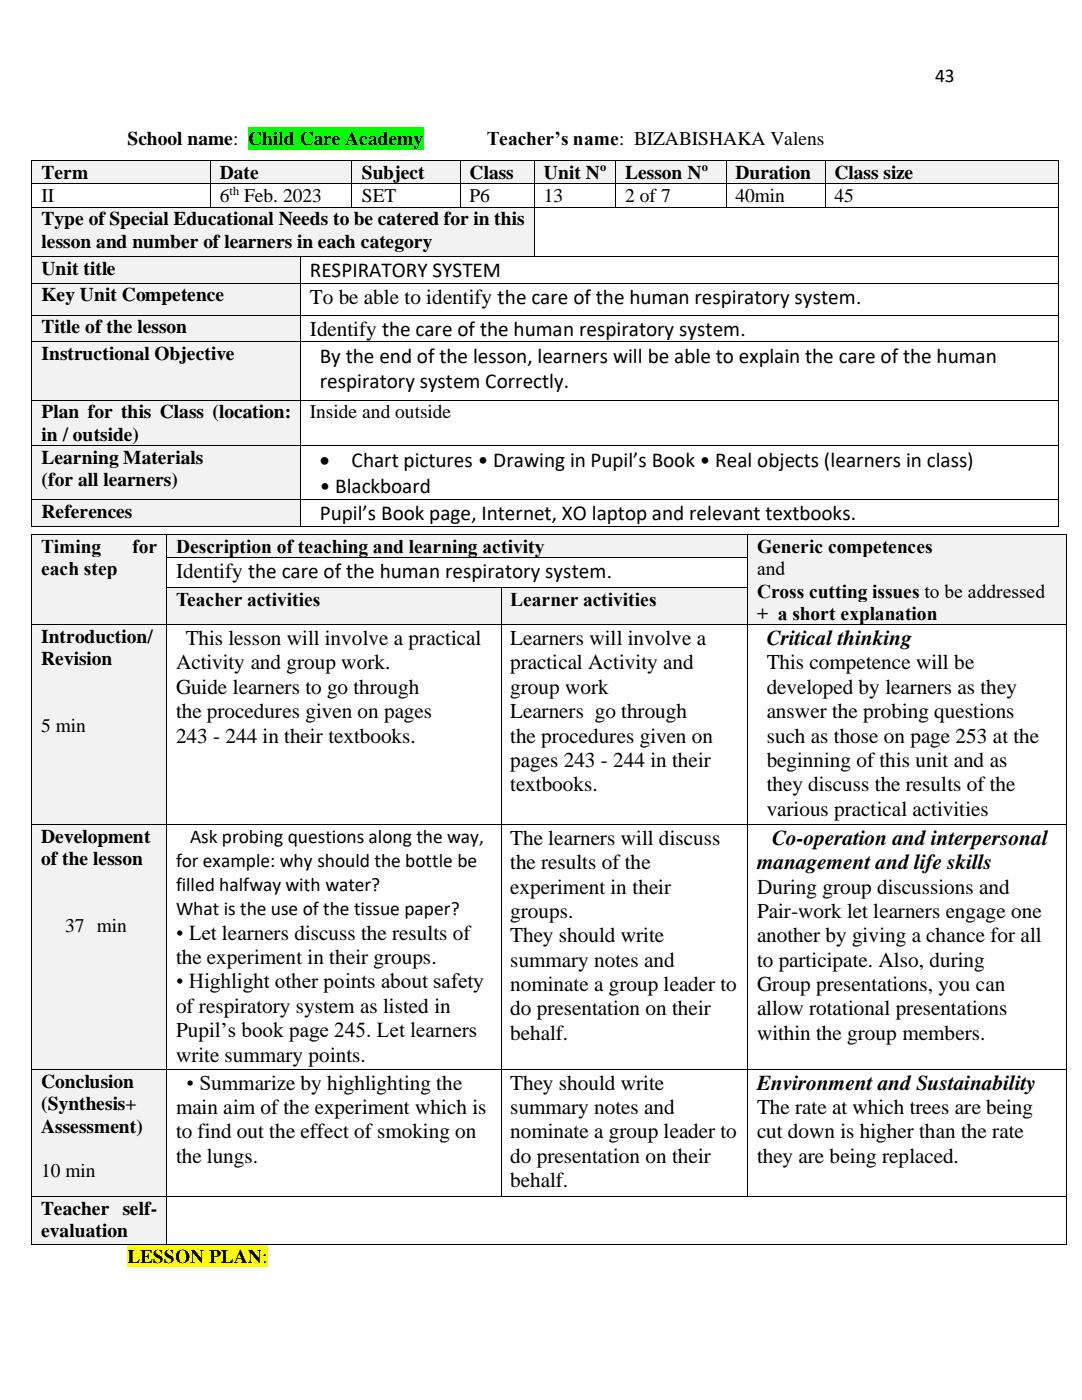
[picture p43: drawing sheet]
<svg xmlns="http://www.w3.org/2000/svg" width="216mm" height="279mm" viewBox="0 0 216 279" stroke-linecap="round" stroke-linejoin="round" font-family="sans-serif">
<defs><g id="words">
<g font-size="4.2">
<text x="61.9" y="55.3">RESPIRATORY SYSTEM</text>
<text x="61.9" y="60.6">To be able to identify the care of the human respiratory system.</text>
<text x="61.9" y="67">Identify the care of the human respiratory system.</text>
<text x="63.8" y="72.3">By the end of the lesson, learners will be able to explain the care of the human</text>
<text x="63.8" y="77.5">respiratory system Correctly.</text>
<text x="63.8" y="93.2">•</text>
<text x="70.1" y="93.2">Chart pictures • Drawing in Pupil’s Book • Real objects (learners in class)</text>
<text x="63.8" y="98.4">• Blackboard</text>
<text x="63.8" y="103.8">Pupil’s Book page, Internet, XO laptop and relevant textbooks.</text>
<text x="35.1" y="115.4">Identify the care of the human respiratory system.</text>
<text x="37.1" y="128.7">This lesson will involve a practical</text>
<text x="101.8" y="128.7">Learners will involve a</text>
<text x="153" y="128.7">Critical thinking</text>
<text x="35.1" y="133.6">Activity and group work.</text>
<text x="101.8" y="133.6">practical Activity and</text>
<text x="153" y="133.6">This competence will be</text>
<text x="35.1" y="138.5">Guide learners to go through</text>
<text x="35.1" y="143.4">the procedures given on pages</text>
<text x="101.8" y="138.5">group work</text>
<text x="101.8" y="143.4">Learners go through</text>
<text x="153" y="138.5">developed by learners as they</text>
<text x="153" y="143.4">answer the probing questions</text>
<text x="35.1" y="148.2">243 - 244 in their textbooks.</text>
<text x="101.8" y="148.2">the procedures given on</text>
<text x="153" y="148.2">such as those on page 253 at the</text>
<text x="101.8" y="153.1">pages 243 - 244 in their</text>
<text x="153" y="153.1">beginning of this unit and as</text>
<text x="101.8" y="157.9">textbooks.</text>
<text x="153" y="157.9">they discuss the results of the</text>
<text x="153" y="162.9">various practical activities</text>
<text x="101.8" y="168.6">The learners will discuss</text>
<text x="101.8" y="173.4">the results of the</text>
<text x="151.1" y="173.4">management and life skills</text>
<text x="154" y="168.6">Co-operation and interpersonal</text>
<text x="101.8" y="178.4">experiment in their</text>
<text x="151.1" y="178.4">During group discussions and</text>
<text x="101.8" y="183.2">groups.</text>
<text x="151.1" y="183.2">Pair-work let learners engage one</text>
<text x="35.1" y="187.6">• Let learners discuss the results of</text>
<text x="101.8" y="188.1">They should write</text>
<text x="151.1" y="188.1">another by giving a chance for all</text>
<text x="35.1" y="192.4">the experiment in their groups.</text>
<text x="35.1" y="197.3">• Highlight other points about safety</text>
<text x="101.8" y="192.9">summary notes and</text>
<text x="101.8" y="197.8">nominate a group leader to</text>
<text x="151.1" y="192.9">to participate. Also, during</text>
<text x="151.1" y="197.8">Group presentations, you can</text>
<text x="35.1" y="202.2">of respiratory system as listed in</text>
<text x="101.8" y="202.6">do presentation on their</text>
<text x="151.1" y="202.6">allow rotational presentations</text>
<text x="35.1" y="207.1">Pupil’s book page 245. Let learners</text>
<text x="101.8" y="207.6">behalf.</text>
<text x="151.1" y="207.6">within the group members.</text>
<text x="35.1" y="211.9">write summary points.</text>
<text x="37.2" y="217.5">• Summarize by highlighting the</text>
<text x="101.8" y="217.5">They should write</text>
<text x="151.1" y="217.5">Environment and Sustainability</text>
<text x="35.1" y="222.3">main aim of the experiment which is</text>
<text x="35.1" y="227.2">to find out the effect of smoking on</text>
<text x="101.8" y="222.3">summary notes and</text>
<text x="101.8" y="227.2">nominate a group leader to</text>
<text x="151.1" y="222.3">The rate at which trees are being</text>
<text x="151.1" y="227.2">cut down is higher than the rate</text>
<text x="35.1" y="232.1">the lungs.</text>
<text x="101.8" y="232.1">do presentation on their</text>
<text x="151.1" y="232.1">they are being replaced.</text>
<text x="101.8" y="237">behalf.</text>
</g>
<g font-size="3.9">
<text x="186.6" y="16.4">43</text>
<text x="25.4" y="29">School name:</text>
<text x="49.5" y="29">Child Care Academy</text>
<text x="97.1" y="29">Teacher’s name: BIZABISHAKA Valens</text>
<text x="8.3" y="35.7">Term</text>
<text x="43.9" y="35.7">Date</text>
<text x="72.2" y="35.7">Subject</text>
<text x="93.7" y="35.7">Class</text>
<text x="108.5" y="35.7">Unit N</text>
<text x="124.8" y="35.7">Lesson N</text>
<text x="146.7" y="35.7">Duration</text>
<text x="166.5" y="35.7">Class size</text>
<text x="8.3" y="40.4">II</text>
<text x="43.9" y="40.4">6</text>
<text x="48.7" y="40.4">Feb. 2023</text>
<text x="72.2" y="40.4">SET</text>
<text x="93.7" y="40.4">P6</text>
<text x="108.5" y="40.4">13</text>
<text x="124.8" y="40.4">2 of 7</text>
<text x="146.7" y="40.4">40min</text>
<text x="166.5" y="40.4">45</text>
<text x="8.3" y="45">Type of Special Educational Needs to be catered for in this</text>
<text x="8.3" y="49.5">lesson and number of learners in each category</text>
<text x="8.3" y="54.9">Unit title</text>
<text x="8.3" y="60.2">Key Unit Competence</text>
<text x="8.3" y="66.5">Title of the lesson</text>
<text x="8.3" y="71.9">Instructional Objective</text>
<text x="8.3" y="83.5">Plan for this Class (location:</text>
<text x="61.9" y="83.5">Inside and outside</text>
<text x="8.3" y="88">in / outside)</text>
<text x="8.3" y="92.5">Learning Materials</text>
<text x="8.3" y="97">(for all learners)</text>
<text x="8.3" y="103.3">References</text>
<text x="8.2" y="110.3">Timing</text>
<text x="26.4" y="110.3">for</text>
<text x="35.1" y="110.3">Description of teaching and learning activity</text>
<text x="151.1" y="110.3">Generic competences</text>
<text x="8.2" y="114.8">each step</text>
<text x="151.1" y="114.8">and</text>
<text x="151.1" y="119.3">Cross cutting issues to be addressed</text>
<text x="35.1" y="120.9">Teacher activities</text>
<text x="101.8" y="120.9">Learner activities</text>
<text x="151.1" y="123.7">+ a short explanation</text>
<text x="8.2" y="128.4">Introduction/</text>
<text x="8.2" y="132.8">Revision</text>
<text x="8.2" y="146.2">5 min</text>
<text x="8.2" y="168.2">Development</text>
<text x="8.2" y="172.6">of the lesson</text>
<text x="35.1" y="173.1">for example: why should the bottle be</text>
<text x="37.9" y="168.3">Ask probing questions along the way,</text>
<text x="35.1" y="177.8">filled halfway with water?</text>
<text x="35.1" y="182.5">What is the use of the tissue paper?</text>
<text x="13" y="186.1">37 min</text>
<text x="8.2" y="217.1">Conclusion</text>
<text x="8.2" y="221.5">(Synthesis+</text>
<text x="8.2" y="226">Assessment)</text>
<text x="8.2" y="234.9">10 min</text>
<text x="8.2" y="242.5">Teacher self-</text>
<text x="8.2" y="246.9">evaluation</text>
<text x="25.4" y="252">LESSON PLAN:</text>
</g>
<g font-size="2.5">
<text x="119.7" y="34.1">o</text>
<text x="140" y="34.1">o</text>
<text x="45.8" y="39">th</text>
</g>
</g></defs>
<path d="M49.5 25.4h35v4.5h-35z" fill-rule="evenodd" fill="#0f0"/>
<g fill="#f2f2f2">
<path d="M6.4 32.2h35.4v4.4h-35.4z" fill-rule="evenodd"/>
<path d="M8.3 32.2h31.8v4.4h-31.8z" fill-rule="evenodd"/>
<path d="M42 32.2h28.1v4.4h-28.1z" fill-rule="evenodd"/>
<path d="M43.9 32.2h24.4v4.4h-24.4z" fill-rule="evenodd"/>
<path d="M70.3 32.2h21.5v4.4h-21.5z" fill-rule="evenodd"/>
<path d="M72.2 32.2h17.7v4.4h-17.7z" fill-rule="evenodd"/>
<path d="M91.9 32.2h14.6v4.4h-14.6z" fill-rule="evenodd"/>
<path d="M93.7 32.2h11v4.4h-11z" fill-rule="evenodd"/>
<path d="M106.7 32.2h16v4.4h-16z" fill-rule="evenodd"/>
<path d="M108.5 32.2h12.5v4.4h-12.5z" fill-rule="evenodd"/>
<path d="M122.9 32.2h21.9v4.4h-21.9z" fill-rule="evenodd"/>
<path d="M124.8 32.2h18.1v4.4h-18.1z" fill-rule="evenodd"/>
<path d="M145 32.2h19.6v4.4h-19.6z" fill-rule="evenodd"/>
<path d="M146.7 32.2h16v4.4h-16z" fill-rule="evenodd"/>
<path d="M164.7 32.2h46.4v4.4h-46.4z" fill-rule="evenodd"/>
<path d="M166.5 32.2h42.9v4.4h-42.9z" fill-rule="evenodd"/>
</g>
<g fill="#000">
<path d="M6.3 32h.1v.2h-.1z" fill-rule="evenodd"/>
<path d="M6.3 32h.1v.2h-.1z" fill-rule="evenodd"/>
<path d="M6.3 36.6h.1v.2h-.1z" fill-rule="evenodd"/>
<path d="M41.8 32h.2v.2h-.2z" fill-rule="evenodd"/>
<path d="M41.8 36.6h.2v.2h-.2z" fill-rule="evenodd"/>
<path d="M70.1 32h.2v.2h-.2z" fill-rule="evenodd"/>
<path d="M70.1 36.6h.2v.2h-.2z" fill-rule="evenodd"/>
<path d="M91.8 32h.1v.2h-.1z" fill-rule="evenodd"/>
<path d="M91.8 36.6h.1v.2h-.1z" fill-rule="evenodd"/>
<path d="M106.5 32h.2v.2h-.2z" fill-rule="evenodd"/>
<path d="M106.5 36.6h.2v.2h-.2z" fill-rule="evenodd"/>
<path d="M122.7 32h.2v.2h-.2z" fill-rule="evenodd"/>
<path d="M122.7 36.6h.2v.2h-.2z" fill-rule="evenodd"/>
<path d="M144.8 32h.2v.2h-.2z" fill-rule="evenodd"/>
<path d="M144.8 36.6h.2v.2h-.2z" fill-rule="evenodd"/>
<path d="M164.6 32h.1v.2h-.1z" fill-rule="evenodd"/>
<path d="M164.6 36.6h.1v.2h-.1z" fill-rule="evenodd"/>
<path d="M211.1 32h.2v.2h-.2z" fill-rule="evenodd"/>
<path d="M211.1 32h.2v.2h-.2z" fill-rule="evenodd"/>
<path d="M211.1 36.6h.2v.2h-.2z" fill-rule="evenodd"/>
</g>
<g fill="none" stroke="#000" stroke-width=".2">
<path d="M6.3 32.2v4.4M6.3 36.8v4.5M6.4 32.1h35.4M6.4 36.7h35.4M41.9 32.2v4.4M41.9 36.8v4.5M42 32.1h28.1M42 36.7h28.1M70.2 32.2v4.4M70.2 36.8v4.5M70.3 32.1h21.5M70.3 36.7h21.5"/>
<path d="M91.8 32.2v4.4M91.8 36.8v4.5M91.9 32.1h14.6M91.9 36.7h14.6M106.6 32.2v4.4M106.6 36.8v4.5M106.7 32.1h16M106.7 36.7h16M122.8 32.2v4.4M122.8 36.8v4.5M122.9 32.1h21.9M122.9 36.7h21.9"/>
<path d="M144.9 32.2v4.4M144.9 36.8v4.5M145 32.1h19.6M145 36.7h19.6M164.6 32.2v4.4M164.6 36.8v4.5M164.7 32.1h46.4M164.7 36.7h46.4M211.2 32.2v4.4M211.2 36.8v4.5"/>
</g>
<g fill="#f2f2f2">
<path d="M6.4 41.5h100.1v9.6h-100.1z" fill-rule="evenodd"/>
<path d="M8.3 41.5h96.4v4.4h-96.4z" fill-rule="evenodd"/>
<path d="M8.3 45.9h96.4v4.5h-96.4z" fill-rule="evenodd"/>
</g>
<g fill="#000">
<path d="M6.3 41.3h.1v.2h-.1z" fill-rule="evenodd"/>
<path d="M41.8 41.3h.2v.2h-.2z" fill-rule="evenodd"/>
<path d="M70.1 41.3h.2v.2h-.2z" fill-rule="evenodd"/>
<path d="M91.8 41.3h.1v.2h-.1z" fill-rule="evenodd"/>
<path d="M106.5 41.3h.2v.2h-.2z" fill-rule="evenodd"/>
<path d="M122.7 41.3h.2v.2h-.2z" fill-rule="evenodd"/>
<path d="M144.8 41.3h.2v.2h-.2z" fill-rule="evenodd"/>
<path d="M164.6 41.3h.1v.2h-.1z" fill-rule="evenodd"/>
<path d="M211.1 41.3h.2v.2h-.2z" fill-rule="evenodd"/>
</g>
<path d="M6.3 41.5v9.6M6.4 41.4h35.4M42 41.4h28.1M70.3 41.4h21.5M91.9 41.4h14.6M106.6 41.5v9.6M106.7 41.4h16M122.9 41.4h21.9M145 41.4h19.6M164.7 41.4h46.4M211.2 41.5v9.6" fill="none" stroke="#000" stroke-width=".2"/>
<g fill="#f2f2f2">
<path d="M6.4 51.3h53.5v5.2h-53.5z" fill-rule="evenodd"/>
<path d="M8.3 51.3h49.8v4.5h-49.8z" fill-rule="evenodd"/>
</g>
<g fill="#000">
<path d="M6.3 51.1h.1v.2h-.1z" fill-rule="evenodd"/>
<path d="M59.9 51.1h.2v.2h-.2z" fill-rule="evenodd"/>
<path d="M106.5 51.1h.2v.2h-.2z" fill-rule="evenodd"/>
<path d="M211.1 51.1h.2v.2h-.2z" fill-rule="evenodd"/>
</g>
<path d="M6.3 51.3v5.2M6.4 51.2h53.5M60 51.3v5.2M60.1 51.2h46.4M106.7 51.2h104.4M211.2 51.3v5.2" fill="none" stroke="#000" stroke-width=".2"/>
<g fill="#f2f2f2">
<path d="M6.4 56.6h53.5v6.2h-53.5z" fill-rule="evenodd"/>
<path d="M8.3 56.6h49.8v4.4h-49.8z" fill-rule="evenodd"/>
</g>
<g fill="#000">
<path d="M6.3 56.5h.1v.1h-.1z" fill-rule="evenodd"/>
<path d="M59.9 56.5h.2v.1h-.2z" fill-rule="evenodd"/>
<path d="M211.1 56.5h.2v.1h-.2z" fill-rule="evenodd"/>
</g>
<path d="M6.3 56.6v6.2M6.4 56.6h53.5M60 56.6v6.2M60.1 56.6h151M211.2 56.6v6.2" fill="none" stroke="#000" stroke-width=".2"/>
<g fill="#f2f2f2">
<path d="M6.4 63h53.5v5.1h-53.5z" fill-rule="evenodd"/>
<path d="M8.3 63h49.8v4.4h-49.8z" fill-rule="evenodd"/>
</g>
<g fill="#000">
<path d="M6.3 62.8h.1v.2h-.1z" fill-rule="evenodd"/>
<path d="M59.9 62.8h.2v.2h-.2z" fill-rule="evenodd"/>
<path d="M211.1 62.8h.2v.2h-.2z" fill-rule="evenodd"/>
</g>
<path d="M6.3 63v5.1M6.4 62.9h53.5M60 63v5.1M60.1 62.9h151M211.2 63v5.1" fill="none" stroke="#000" stroke-width=".2"/>
<g fill="#f2f2f2">
<path d="M6.4 68.3h53.5v11.5h-53.5z" fill-rule="evenodd"/>
<path d="M8.3 68.3h49.8v4.5h-49.8z" fill-rule="evenodd"/>
</g>
<g fill="#000">
<path d="M6.3 68.1h.1v.2h-.1z" fill-rule="evenodd"/>
<path d="M59.9 68.1h.2v.2h-.2z" fill-rule="evenodd"/>
<path d="M211.1 68.1h.2v.2h-.2z" fill-rule="evenodd"/>
</g>
<path d="M6.3 68.3v11.5M6.4 68.2h53.5M60 68.3v11.5M60.1 68.2h151M211.2 68.3v11.5" fill="none" stroke="#000" stroke-width=".2"/>
<g fill="#f2f2f2">
<path d="M6.4 79.9h53.5v8.9h-53.5z" fill-rule="evenodd"/>
<path d="M8.3 79.9h49.8v4.4h-49.8z" fill-rule="evenodd"/>
<path d="M8.3 84.3h49.8v4.5h-49.8z" fill-rule="evenodd"/>
</g>
<g fill="#000">
<path d="M6.3 79.8h.1v.1h-.1z" fill-rule="evenodd"/>
<path d="M59.9 79.8h.2v.1h-.2z" fill-rule="evenodd"/>
<path d="M211.1 79.8h.2v.1h-.2z" fill-rule="evenodd"/>
</g>
<path d="M6.3 79.9v8.9M6.4 79.8h53.5M60 79.9v8.9M60.1 79.8h151M211.2 79.9v8.9" fill="none" stroke="#000" stroke-width=".2"/>
<g fill="#f2f2f2">
<path d="M6.4 89h53.5v10.5h-53.5z" fill-rule="evenodd"/>
<path d="M8.3 89h49.8v4.4h-49.8z" fill-rule="evenodd"/>
<path d="M8.3 93.4h49.8v4.5h-49.8z" fill-rule="evenodd"/>
</g>
<g fill="#000">
<path d="M6.3 88.8h.1v.2h-.1z" fill-rule="evenodd"/>
<path d="M59.9 88.8h.2v.2h-.2z" fill-rule="evenodd"/>
<path d="M211.1 88.8h.2v.2h-.2z" fill-rule="evenodd"/>
</g>
<path d="M6.3 89v10.5M6.4 88.9h53.5M60 89v10.5M60.1 88.9h151M211.2 89v10.5" fill="none" stroke="#000" stroke-width=".2"/>
<g fill="#f2f2f2">
<path d="M6.4 99.7h53.5v5.2h-53.5z" fill-rule="evenodd"/>
<path d="M8.3 99.7h49.8v4.5h-49.8z" fill-rule="evenodd"/>
</g>
<g fill="#000">
<path d="M6.3 99.5h.1v.2h-.1z" fill-rule="evenodd"/>
<path d="M59.9 99.5h.2v.2h-.2z" fill-rule="evenodd"/>
<path d="M211.1 99.5h.2v.2h-.2z" fill-rule="evenodd"/>
<path d="M6.3 104.9h.1v.2h-.1z" fill-rule="evenodd"/>
<path d="M6.3 104.9h.1v.2h-.1z" fill-rule="evenodd"/>
<path d="M59.9 104.9h.2v.2h-.2z" fill-rule="evenodd"/>
<path d="M211.1 104.9h.2v.2h-.2z" fill-rule="evenodd"/>
<path d="M211.1 104.9h.2v.2h-.2z" fill-rule="evenodd"/>
</g>
<path d="M6.3 99.7v5.2M6.4 99.6h53.5M60 99.7v5.2M60.1 99.6h151M211.2 99.7v5.2M6.4 105h53.5M60.1 105h151" fill="none" stroke="#000" stroke-width=".2"/>
<path d="M25.4 248.4h28v4.4h-28z" fill-rule="evenodd" fill="#ff0"/>
<g fill="#f2f2f2">
<path d="M6.4 106.7h26.8v17.9h-26.8z" fill-rule="evenodd"/>
<path d="M8.2 106.8h23.1v4.4h-23.1z" fill-rule="evenodd"/>
<path d="M8.2 111.2h23.1v4.5h-23.1z" fill-rule="evenodd"/>
<path d="M8.2 115.7h23.1v4.5h-23.1z" fill-rule="evenodd"/>
<path d="M8.2 120.2h23.1v4.4h-23.1z" fill-rule="evenodd"/>
<path d="M33.4 106.8h115.7v4.4h-115.7z" fill-rule="evenodd"/>
<path d="M35.1 106.8h112.2v4.4h-112.2z" fill-rule="evenodd"/>
<path d="M149.3 106.7h63.3v17.9h-63.3z" fill-rule="evenodd"/>
<path d="M151.1 106.8h59.7v4.4h-59.7z" fill-rule="evenodd"/>
<path d="M151.1 111.2h59.7v4.5h-59.7z" fill-rule="evenodd"/>
<path d="M151.1 115.7h59.7v4.5h-59.7z" fill-rule="evenodd"/>
<path d="M151.1 120.2h59.7v4.4h-59.7z" fill-rule="evenodd"/>
</g>
<g fill="#000">
<path d="M6.3 106.6h.1v.2h-.1z" fill-rule="evenodd"/>
<path d="M6.3 106.6h.1v.2h-.1z" fill-rule="evenodd"/>
<path d="M6.3 111.2h.1v.1h-.1z" fill-rule="evenodd"/>
<path d="M33.2 106.6h.2v.2h-.2z" fill-rule="evenodd"/>
<path d="M33.2 111.2h.2v.1h-.2z" fill-rule="evenodd"/>
<path d="M149.1 106.6h.2v.2h-.2z" fill-rule="evenodd"/>
<path d="M149.1 111.2h.2v.1h-.2z" fill-rule="evenodd"/>
<path d="M212.6 106.6h.2v.2h-.2z" fill-rule="evenodd"/>
<path d="M212.6 106.6h.2v.2h-.2z" fill-rule="evenodd"/>
<path d="M212.6 111.2h.2v.1h-.2z" fill-rule="evenodd"/>
</g>
<path d="M6.3 106.8v4.4M6.3 111.3v5.8M6.4 106.7h26.8M33.3 106.8v4.4M33.3 111.3v5.8M33.4 106.7h115.7M33.4 111.2h115.7M149.2 106.8v4.4M149.2 111.3v5.8M149.3 106.7h63.3M212.7 106.8v4.4M212.7 111.3v5.8" fill="none" stroke="#000" stroke-width=".2"/>
<g fill="#f2f2f2">
<path d="M33.4 117.2h66.5v7.4h-66.5z" fill-rule="evenodd"/>
<path d="M35.1 117.2h62.9v4.5h-62.9z" fill-rule="evenodd"/>
<path d="M100.1 117.2h49v7.4h-49z" fill-rule="evenodd"/>
<path d="M101.8 117.2h45.5v4.5h-45.5z" fill-rule="evenodd"/>
</g>
<g fill="#000">
<path d="M6.3 117.1h.1v.1h-.1z" fill-rule="evenodd"/>
<path d="M33.2 117.1h.2v.1h-.2z" fill-rule="evenodd"/>
<path d="M99.9 117.1h.2v.1h-.2z" fill-rule="evenodd"/>
<path d="M149.1 117.1h.2v.1h-.2z" fill-rule="evenodd"/>
<path d="M212.6 117.1h.2v.1h-.2z" fill-rule="evenodd"/>
</g>
<path d="M6.3 117.2v7.4M33.3 117.2v7.4M33.4 117.2h66.5M100 117.2v7.4M100.1 117.2h49M149.2 117.2v7.4M212.7 117.2v7.4" fill="none" stroke="#000" stroke-width=".2"/>
<g fill="#f2f2f2">
<path d="M6.4 124.8h26.8v39.6h-26.8z" fill-rule="evenodd"/>
<path d="M8.2 124.7h23.1v4.5h-23.1z" fill-rule="evenodd"/>
<path d="M8.2 129.2h23.1v4.5h-23.1z" fill-rule="evenodd"/>
<path d="M8.2 133.7h23.1v4.5h-23.1z" fill-rule="evenodd"/>
<path d="M8.2 138.2h23.1v4.5h-23.1z" fill-rule="evenodd"/>
<path d="M8.2 142.7h23.1v4.4h-23.1z" fill-rule="evenodd"/>
</g>
<g fill="#000">
<path d="M6.3 124.6h.1v.1h-.1z" fill-rule="evenodd"/>
<path d="M33.2 124.6h.2v.1h-.2z" fill-rule="evenodd"/>
<path d="M99.9 124.6h.2v.1h-.2z" fill-rule="evenodd"/>
<path d="M149.1 124.6h.2v.1h-.2z" fill-rule="evenodd"/>
<path d="M212.6 124.6h.2v.1h-.2z" fill-rule="evenodd"/>
</g>
<path d="M6.3 124.8v39.6M6.4 124.7h26.8M33.3 124.8v39.6M33.4 124.7h66.5M100 124.8v39.6M100.1 124.7h49M149.2 124.8v39.6M149.3 124.7h63.3M212.7 124.8v39.6" fill="none" stroke="#000" stroke-width=".2"/>
<g fill="#f2f2f2">
<path d="M6.4 164.6h26.8v48.7h-26.8z" fill-rule="evenodd"/>
<path d="M8.2 164.6h23.1v4.5h-23.1z" fill-rule="evenodd"/>
<path d="M8.2 169.1h23.1v4.4h-23.1z" fill-rule="evenodd"/>
<path d="M8.2 173.5h23.1v4.5h-23.1z" fill-rule="evenodd"/>
<path d="M8.2 178h23.1v4.4h-23.1z" fill-rule="evenodd"/>
<path d="M8.2 182.4h23.1v4.5h-23.1z" fill-rule="evenodd"/>
</g>
<g fill="#000">
<path d="M6.3 164.4h.1v.2h-.1z" fill-rule="evenodd"/>
<path d="M33.2 164.4h.2v.2h-.2z" fill-rule="evenodd"/>
<path d="M99.9 164.4h.2v.2h-.2z" fill-rule="evenodd"/>
<path d="M149.1 164.4h.2v.2h-.2z" fill-rule="evenodd"/>
<path d="M212.6 164.4h.2v.2h-.2z" fill-rule="evenodd"/>
</g>
<path d="M6.3 164.6v48.7M6.4 164.5h26.8M33.3 164.6v48.7M33.4 164.5h66.5M100 164.6v48.7M100.1 164.5h49M149.2 164.6v48.7M149.3 164.5h63.3M212.7 164.6v48.7" fill="none" stroke="#000" stroke-width=".2"/>
<g fill="#f2f2f2">
<path d="M6.4 213.5h26.8v25.2h-26.8z" fill-rule="evenodd"/>
<path d="M8.2 213.5h23.1v4.5h-23.1z" fill-rule="evenodd"/>
<path d="M8.2 218h23.1v4.4h-23.1z" fill-rule="evenodd"/>
<path d="M8.2 222.4h23.1v4.5h-23.1z" fill-rule="evenodd"/>
<path d="M8.2 226.9h23.1v4.4h-23.1z" fill-rule="evenodd"/>
<path d="M8.2 231.3h23.1v4.5h-23.1z" fill-rule="evenodd"/>
</g>
<g fill="#000">
<path d="M6.3 213.3h.1v.2h-.1z" fill-rule="evenodd"/>
<path d="M33.2 213.3h.2v.2h-.2z" fill-rule="evenodd"/>
<path d="M99.9 213.3h.2v.2h-.2z" fill-rule="evenodd"/>
<path d="M149.1 213.3h.2v.2h-.2z" fill-rule="evenodd"/>
<path d="M212.6 213.3h.2v.2h-.2z" fill-rule="evenodd"/>
</g>
<path d="M6.3 213.5v25.2M6.4 213.4h26.8M33.3 213.5v25.2M33.4 213.4h66.5M100 213.5v25.2M100.1 213.4h49M149.2 213.5v25.2M149.3 213.4h63.3M212.7 213.5v25.2" fill="none" stroke="#000" stroke-width=".2"/>
<g fill="#f2f2f2">
<path d="M6.4 238.9h26.8v9.4h-26.8z" fill-rule="evenodd"/>
<path d="M8.2 238.9h23.1v4.5h-23.1z" fill-rule="evenodd"/>
<path d="M8.2 243.4h23.1v4.4h-23.1z" fill-rule="evenodd"/>
</g>
<g fill="#000">
<path d="M6.3 238.7h.1v.2h-.1z" fill-rule="evenodd"/>
<path d="M33.2 238.7h.2v.2h-.2z" fill-rule="evenodd"/>
<path d="M99.9 238.7h.2v.2h-.2z" fill-rule="evenodd"/>
<path d="M149.1 238.7h.2v.2h-.2z" fill-rule="evenodd"/>
<path d="M212.6 238.7h.2v.2h-.2z" fill-rule="evenodd"/>
<path d="M6.3 248.3h.1v.1h-.1z" fill-rule="evenodd"/>
<path d="M6.3 248.3h.1v.1h-.1z" fill-rule="evenodd"/>
<path d="M33.2 248.3h.2v.1h-.2z" fill-rule="evenodd"/>
<path d="M212.6 248.3h.2v.1h-.2z" fill-rule="evenodd"/>
<path d="M212.6 248.3h.2v.1h-.2z" fill-rule="evenodd"/>
</g>
<path d="M6.3 238.9v9.4M6.4 238.8h26.8M33.3 238.9v9.4M33.4 238.8h66.5M100.1 238.8h49M149.3 238.8h63.3M212.7 238.9v9.4M6.4 248.3h26.8M33.4 248.3h179.2" fill="none" stroke="#000" stroke-width=".2"/>
<use href="#words"/>
</svg>
